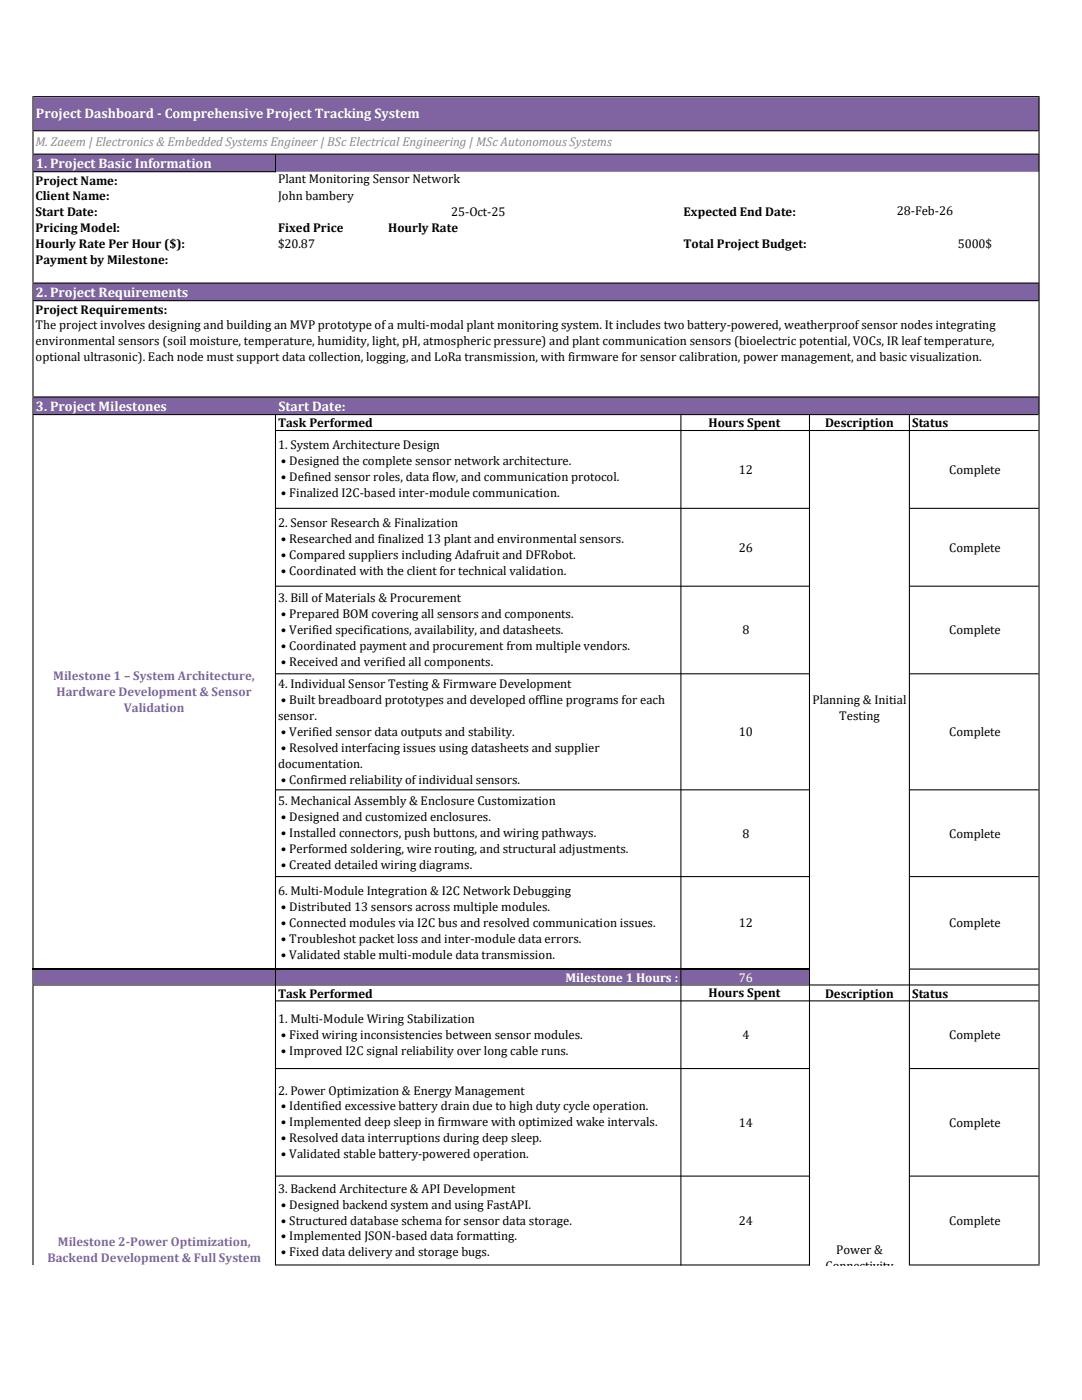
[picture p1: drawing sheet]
<svg xmlns="http://www.w3.org/2000/svg" width="216mm" height="279mm" viewBox="0 0 216 279" stroke-linecap="round" stroke-linejoin="round" font-family="sans-serif">
<defs><g id="words">
<g font-size="2.7" fill="#fff">
<text x="7.2" y="23.5">Project Dashboard - Comprehensive Project Tracking System</text>
<text x="7.2" y="33.5">1. Project Basic Information</text>
<text x="7.2" y="59.2">2. Project Requirements</text>
<text x="7.2" y="82">3. Project Milestones</text>
<text x="55.5" y="82">Start Date:</text>
</g>
<text font-size="2.5" fill="#7f8c8d" x="7.1" y="29.2">M. Zaeem | Electronics &amp; Embedded Systems Engineer | BSc Electrical Engineering | MSc Autonomous Systems</text>
<g font-size="2.5">
<text x="7.1" y="36.8">Project Name:</text>
<text x="7.1" y="40">Client Name:</text>
<text x="55.5" y="36.6">Plant Monitoring Sensor Network</text>
<text x="55.5" y="40">John bambery</text>
<text x="7.1" y="43.2">Start Date:</text>
<text x="7.1" y="46.3">Pricing Model:</text>
<text x="55.5" y="46.4">Fixed Price</text>
<text x="77.5" y="46.4">Hourly Rate</text>
<text x="90" y="43">25-Oct-25</text>
<text x="136.4" y="43.2">Expected End Date:</text>
<text x="178.9" y="42.9">28-Feb-26</text>
<text x="7.1" y="49.5">Hourly Rate Per Hour ($):</text>
<text x="7.1" y="52.7">Payment by Milestone:</text>
<text x="55.5" y="49.5">$20.87</text>
<text x="136.4" y="49.5">Total Project Budget:</text>
<text x="191.1" y="49.4">5000$</text>
<text x="7.1" y="62.6">Project Requirements:</text>
<text x="7.1" y="65.7">The project involves designing and building an MVP prototype of a multi-modal plant monitoring system. It includes two battery-powered, weatherproof sensor nodes integrating</text>
<text x="7.1" y="68.9">environmental sensors (soil moisture, temperature, humidity, light, pH, atmospheric pressure) and plant communication sensors (bioelectric potential, VOCs, IR leaf temperature,</text>
<text x="7.1" y="72.1">optional ultrasonic). Each node must support data collection, logging, and LoRa transmission, with firmware for sensor calibration, power management, and basic visualization.</text>
<text x="55.5" y="85.3">Task Performed</text>
<text x="55.5" y="89.7">1. System Architecture Design</text>
<text x="141.4" y="85.2">Hours Spent</text>
<text x="164.6" y="85.3">Description</text>
<text x="182" y="85.3">Status</text>
<text x="56.1" y="92.9">• Designed the complete sensor network architecture.</text>
<text x="147.4" y="94.6">12</text>
<text x="189.4" y="94.6">Complete</text>
<text x="56.1" y="96.1">• Defined sensor roles, data flow, and communication protocol.</text>
<text x="56.1" y="99.2">• Finalized I2C-based inter-module communication.</text>
<text x="55.5" y="105.2">2. Sensor Research &amp; Finalization</text>
<text x="56.1" y="108.4">• Researched and finalized 13 plant and environmental sensors.</text>
<text x="56.1" y="111.6">• Compared suppliers including Adafruit and DFRobot.</text>
<text x="147.4" y="110.1">26</text>
<text x="189.4" y="110.1">Complete</text>
<text x="56.1" y="114.8">• Coordinated with the client for technical validation.</text>
<text x="55.5" y="120.2">3. Bill of Materials &amp; Procurement</text>
<text x="56.1" y="123.4">• Prepared BOM covering all sensors and components.</text>
<text x="56.1" y="126.5">• Verified specifications, availability, and datasheets.</text>
<text x="56.1" y="129.7">• Coordinated payment and procurement from multiple vendors.</text>
<text x="148.1" y="126.6">8</text>
<text x="189.4" y="126.6">Complete</text>
<text x="55.5" y="137.3">4. Individual Sensor Testing &amp; Firmware Development</text>
<text x="56.1" y="132.9">• Received and verified all components.</text>
<text x="55.5" y="143.7">sensor.</text>
<text x="56.1" y="140.5">• Built breadboard prototypes and developed offline programs for each</text>
<text x="162.1" y="140.5">Planning &amp; Initial</text>
<text x="167.5" y="143.6">Testing</text>
<text x="56.1" y="146.9">• Verified sensor data outputs and stability.</text>
<text x="147.4" y="146.9">10</text>
<text x="189.4" y="146.9">Complete</text>
<text x="55.5" y="153.2">documentation.</text>
<text x="56.1" y="150">• Resolved interfacing issues using datasheets and supplier</text>
<text x="55.5" y="160.7">5. Mechanical Assembly &amp; Enclosure Customization</text>
<text x="56.1" y="156.4">• Confirmed reliability of individual sensors.</text>
<text x="56.1" y="163.9">• Designed and customized enclosures.</text>
<text x="56.1" y="167.1">• Installed connectors, push buttons, and wiring pathways.</text>
<text x="148.1" y="167.2">8</text>
<text x="189.4" y="167.2">Complete</text>
<text x="56.1" y="170.3">• Performed soldering, wire routing, and structural adjustments.</text>
<text x="56.1" y="173.4">• Created detailed wiring diagrams.</text>
<text x="55.5" y="178.6">6. Multi-Module Integration &amp; I2C Network Debugging</text>
<text x="56.1" y="181.8">• Distributed 13 sensors across multiple modules.</text>
<text x="56.1" y="185">• Connected modules via I2C bus and resolved communication issues.</text>
<text x="147.4" y="185.1">12</text>
<text x="189.4" y="185.1">Complete</text>
<text x="56.1" y="188.1">• Troubleshot packet loss and inter-module data errors.</text>
<text x="56.1" y="191.3">• Validated stable multi-module data transmission.</text>
<text x="55.5" y="199.1">Task Performed</text>
<text x="141.4" y="199.1">Hours Spent</text>
<text x="164.6" y="199.1">Description</text>
<text x="182" y="199.1">Status</text>
<text x="55.5" y="204.1">1. Multi-Module Wiring Stabilization</text>
<text x="56.1" y="207.3">• Fixed wiring inconsistencies between sensor modules.</text>
<text x="148.1" y="207.4">4</text>
<text x="189.4" y="207.4">Complete</text>
<text x="56.1" y="210.5">• Improved I2C signal reliability over long cable runs.</text>
<text x="55.5" y="218.4">2. Power Optimization &amp; Energy Management</text>
<text x="56.1" y="221.6">• Identified excessive battery drain due to high duty cycle operation.</text>
<text x="56.1" y="224.8">• Implemented deep sleep in firmware with optimized wake intervals.</text>
<text x="56.1" y="228">• Resolved data interruptions during deep sleep.</text>
<text x="147.4" y="224.9">14</text>
<text x="189.4" y="224.9">Complete</text>
<text x="56.1" y="231.1">• Validated stable battery-powered operation.</text>
<text x="55.5" y="238">3. Backend Architecture &amp; API Development</text>
<text x="56.1" y="241.2">• Designed backend system and using FastAPI.</text>
<text x="56.1" y="244.4">• Structured database schema for sensor data storage.</text>
<text x="147.4" y="244.5">24</text>
<text x="189.4" y="244.5">Complete</text>
<text x="56.1" y="247.6">• Implemented JSON-based data formatting.</text>
<text x="56.1" y="250.7">• Fixed data delivery and storage bugs.</text>
<text x="166.9" y="250.4">Power &amp;</text>
<text x="164.7" y="253.5">Connectivity</text>
</g>
<g font-size="2.5" fill="#8064a2">
<text x="10.6" y="135.7">Milestone 1 – System Architecture,</text>
<text x="11.3" y="138.9">Hardware Development &amp; Sensor</text>
<text x="24.7" y="142">Validation</text>
<text x="9.5" y="251.9">Backend Development &amp; Full System</text>
<text x="11.6" y="248.8">Milestone 2-Power Optimization,</text>
</g>
<g font-size="2.5" fill="#fff">
<text x="112.8" y="196">Milestone 1 Hours :</text>
<text x="147.4" y="196">76</text>
</g>
</g></defs>
<path d="M6.7 19.4h200.6v6.7h-200.6zM6.7 30.7h200.6v3.6h-200.6zM6.7 56.5h200.6v3.5h-200.6zM6.7 79.2h200.6v3.6h-200.6z" fill-rule="evenodd" fill="#8064a2"/>
<g fill="#fff">
<path d="M6.7 82.7h200.6v3.2h-200.6z"/>
<path d="M6.7 85.9h48.3v107.5h-48.3z"/>
</g>
<path d="M6.7 193.4h154.8v3.2h-154.8z" fill="#8064a2"/>
<g fill="#fff">
<path d="M6.7 196.6h200.6v3.2h-200.6z"/>
<path d="M6.7 199.7h48.3v52.8h-48.3z"/>
</g>
<g fill="#000">
<path d="M6.5 19.2h.2v6.8h-.2zM6.5 26.2h.2v4.4h-.2zM6.5 30.9h.2v3.3h-.2zM6.5 34.4h.2v22h-.2zM6.5 56.6h.2v3.3h-.2zM6.5 60.1h.2v19h-.2zM6.5 79.3h.2v3.3h-.2zM54.9 30.9h.2v3.5h-.2zM55.1 101.3h106.5v.3h-106.5zM55.1 116.9h106.5v.2h-106.5zM55.1 134.4h106.5v.2h-106.5zM55.1 157.5h106.5v.2h-106.5zM55.1 174.8h106.5v.2h-106.5zM6.5 82.8h.2v110.5h-.2z" fill-rule="evenodd"/>
<path d="M6.5 82.6h200.7v.2h-200.7zM55.1 85.8h152.1v.2h-152.1zM181.6 101.3h25.6v.3h-25.6zM181.6 116.9h25.6v.2h-25.6zM181.6 134.4h25.6v.2h-25.6zM181.6 157.5h25.6v.2h-25.6zM181.6 174.8h25.6v.2h-25.6zM181.6 193.3h25.6v.2h-25.6zM6.5 196.5h200.7v.2h-200.7zM55.1 199.6h152.1v.3h-152.1zM181.6 213.1h25.6v.3h-25.6zM181.6 234.6h25.6v.2h-25.6zM181.6 252.3h25.8v.3h-25.8z" fill-rule="evenodd"/>
<path d="M54.9 82.8h.2v169.8h-.2zM135.8 82.8h.2v169.8h-.2zM161.4 82.8h.2v169.8h-.2zM181.4 82.8h.2v169.8h-.2zM6.7 19.2h200.7v.2h-200.7zM6.5 26h200.7v.2h-200.7zM6.5 30.6h200.7v.3h-200.7zM6.5 34.2h48.6v.2h-48.6zM6.5 56.4h200.7v.2h-200.7zM6.5 59.9h200.7v.2h-200.7zM6.5 79.1h200.7v.2h-200.7z" fill-rule="evenodd"/>
<path d="M6.5 193.5h.2v3h-.2zM55.1 213.1h106.5v.3h-106.5zM55.1 234.6h106.5v.2h-106.5zM55.1 252.3h106.5v.3h-106.5zM6.5 196.7h.2v55.8h-.2zM207.2 19.4h.2v232.9h-.2z" fill-rule="evenodd"/>
</g>
<path d="M6.5 193.4h155.1" fill="none" stroke="#000" stroke-width=".21"/>
<use href="#words"/>
</svg>
